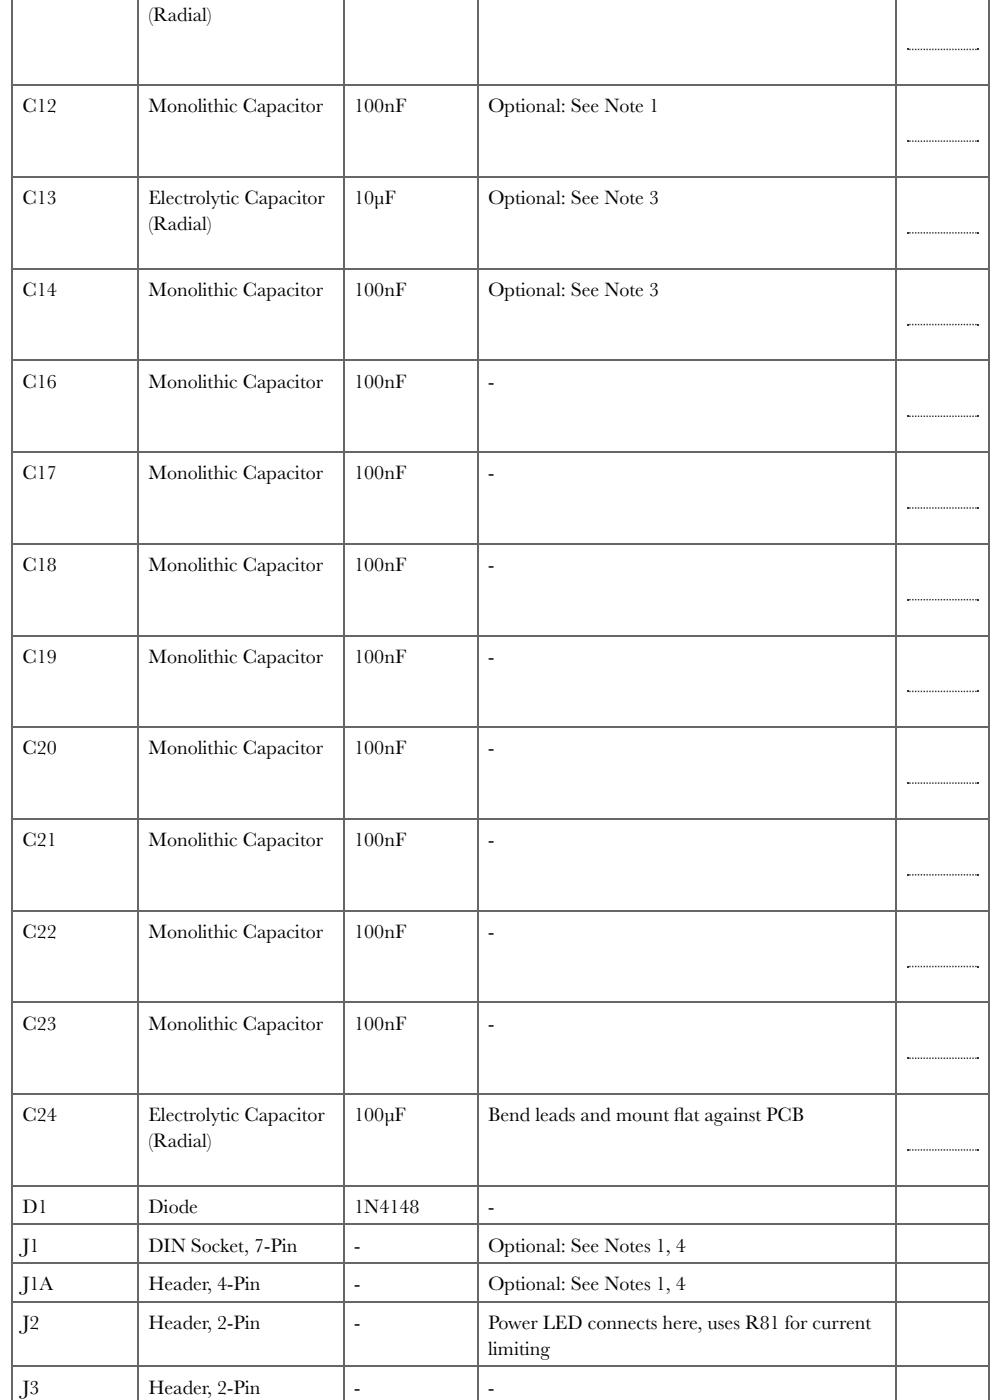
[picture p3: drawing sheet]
<svg xmlns="http://www.w3.org/2000/svg" width="246mm" height="345mm" viewBox="0 0 246 345" stroke-linecap="round" stroke-linejoin="round" font-family="sans-serif">
<defs><g id="words">
<g font-size="4.9">
<text x="36.5" y="5.1">(Radial)</text>
<text x="5.5" y="27.7">C12</text>
<text x="36.5" y="27.7">Monolithic Capacitor</text>
<text x="87.1" y="27.7">100nF</text>
<text x="120.1" y="27.7">Optional: See Note 1</text>
<text x="5.5" y="50.3">C13</text>
<text x="36.5" y="50.3">Electrolytic Capacitor</text>
<text x="87.1" y="50.3">10µF</text>
<text x="120.1" y="50.3">Optional: See Note 3</text>
<text x="36.5" y="56.6">(Radial)</text>
<text x="5.5" y="72.8">C14</text>
<text x="36.5" y="72.8">Monolithic Capacitor</text>
<text x="87.1" y="72.8">100nF</text>
<text x="120.1" y="72.8">Optional: See Note 3</text>
<text x="5.5" y="95.4">C16</text>
<text x="36.5" y="95.4">Monolithic Capacitor</text>
<text x="87.1" y="95.4">100nF</text>
<text x="120.1" y="95.4">-</text>
<text x="5.5" y="118">C17</text>
<text x="36.5" y="118">Monolithic Capacitor</text>
<text x="87.1" y="118">100nF</text>
<text x="120.1" y="118">-</text>
<text x="5.5" y="140.6">C18</text>
<text x="36.5" y="140.6">Monolithic Capacitor</text>
<text x="87.1" y="140.6">100nF</text>
<text x="120.1" y="140.6">-</text>
<text x="5.5" y="163.2">C19</text>
<text x="36.5" y="163.2">Monolithic Capacitor</text>
<text x="87.1" y="163.2">100nF</text>
<text x="120.1" y="163.2">-</text>
<text x="5.5" y="185.7">C20</text>
<text x="36.5" y="185.7">Monolithic Capacitor</text>
<text x="87.1" y="185.7">100nF</text>
<text x="120.1" y="185.7">-</text>
<text x="5.5" y="208.3">C21</text>
<text x="36.5" y="208.3">Monolithic Capacitor</text>
<text x="87.1" y="208.3">100nF</text>
<text x="120.1" y="208.3">-</text>
<text x="5.5" y="230.9">C22</text>
<text x="36.5" y="230.9">Monolithic Capacitor</text>
<text x="87.1" y="230.9">100nF</text>
<text x="120.1" y="230.9">-</text>
<text x="5.5" y="253.5">C23</text>
<text x="36.5" y="253.5">Monolithic Capacitor</text>
<text x="87.1" y="253.5">100nF</text>
<text x="120.1" y="253.5">-</text>
<text x="5.5" y="276">C24</text>
<text x="36.5" y="276">Electrolytic Capacitor</text>
<text x="87.1" y="276">100µF</text>
<text x="120.1" y="276">Bend leads and mount f</text>
<text x="165.9" y="276">lat against PCB</text>
<text x="36.5" y="282.4">(Radial)</text>
<text x="5.5" y="298.6">D1</text>
<text x="36.5" y="298.6">Diode</text>
<text x="87.1" y="298.6">1N4148</text>
<text x="120.1" y="298.6">-</text>
<text x="5.5" y="308.2">J1</text>
<text x="36.5" y="308.2">DIN Socket, 7-Pin</text>
<text x="87.1" y="308.2">-</text>
<text x="120.1" y="308.2">Optional: See Notes 1, 4</text>
<text x="5.5" y="317.7">J1A</text>
<text x="36.5" y="317.7">Header, 4-Pin</text>
<text x="87.1" y="317.7">-</text>
<text x="120.1" y="317.7">Optional: See Notes 1, 4</text>
<text x="5.5" y="327.2">J2</text>
<text x="36.5" y="327.2">Header, 2-Pin</text>
<text x="87.1" y="327.2">-</text>
<text x="120.1" y="327.2">Power LED connects here, uses R81 for current</text>
<text x="120.1" y="333.6">limiting</text>
<text x="5.5" y="343.1">J3</text>
<text x="36.5" y="343.1">Header, 2-Pin</text>
<text x="87.1" y="343.1">-</text>
<text x="120.1" y="343.1">-</text>
</g>
</g></defs>
<g fill="none" stroke="#666" stroke-width=".35">
<path d="M3 -.1v344.8M34 -.1v344.8M84.7 -.1v344.8M117.5 -.1v344.8M220.5 -.1v344.8M243.2 -.1v344.8M2.8 21h240.6M2.8 43.6h240.6M2.8 66.1h240.6M2.8 88.7h240.6M2.8 111.3h240.6M2.8 133.9h240.6"/>
<path d="M2.8 156.5h240.6M2.8 179h240.6M2.8 201.6h240.6M2.8 224.2h240.6M2.8 246.8h240.6M2.8 269.3h240.6M2.8 291.9h240.6M2.8 311h240.6M2.8 301.4h240.6M2.8 336.4h240.6M2.8 320.5h240.6"/>
</g>
<g fill="#333">
<path d="M223.1 12h.4v.3h-.4z"/>
<path d="M240.4 12h.4v.3h-.4z"/>
</g>
<path d="M223.5 12.2h16.9" fill="none" stroke="#333" stroke-width=".35" stroke-dasharray=".4 .4" stroke-dashoffset=".5" stroke-linecap="butt"/>
<g fill="#333">
<path d="M223.1 34.6h.4v.3h-.4z"/>
<path d="M240.4 34.6h.4v.3h-.4z"/>
</g>
<path d="M223.5 34.7h16.9" fill="none" stroke="#333" stroke-width=".35" stroke-dasharray=".4 .4" stroke-dashoffset=".5" stroke-linecap="butt"/>
<g fill="#333">
<path d="M223.1 57.1h.4v.4h-.4z"/>
<path d="M240.4 57.1h.4v.4h-.4z"/>
</g>
<path d="M223.5 57.3h16.9" fill="none" stroke="#333" stroke-width=".35" stroke-dasharray=".4 .4" stroke-dashoffset=".5" stroke-linecap="butt"/>
<g fill="#333">
<path d="M223.1 79.7h.4v.4h-.4z"/>
<path d="M240.4 79.7h.4v.4h-.4z"/>
</g>
<path d="M223.5 79.9h16.9" fill="none" stroke="#333" stroke-width=".35" stroke-dasharray=".4 .4" stroke-dashoffset=".5" stroke-linecap="butt"/>
<g fill="#333">
<path d="M223.1 102.3h.4v.4h-.4z"/>
<path d="M240.4 102.3h.4v.4h-.4z"/>
</g>
<path d="M223.5 102.5h16.9" fill="none" stroke="#333" stroke-width=".35" stroke-dasharray=".4 .4" stroke-dashoffset=".5" stroke-linecap="butt"/>
<g fill="#333">
<path d="M223.1 124.9h.4v.3h-.4z"/>
<path d="M240.4 124.9h.4v.3h-.4z"/>
</g>
<path d="M223.5 125.1h16.9" fill="none" stroke="#333" stroke-width=".35" stroke-dasharray=".4 .4" stroke-dashoffset=".5" stroke-linecap="butt"/>
<g fill="#333">
<path d="M223.1 147.5h.4v.3h-.4z"/>
<path d="M240.4 147.5h.4v.3h-.4z"/>
</g>
<path d="M223.5 147.6h16.9" fill="none" stroke="#333" stroke-width=".35" stroke-dasharray=".4 .4" stroke-dashoffset=".5" stroke-linecap="butt"/>
<g fill="#333">
<path d="M223.1 170h.4v.4h-.4z"/>
<path d="M240.4 170h.4v.4h-.4z"/>
</g>
<path d="M223.5 170.2h16.9" fill="none" stroke="#333" stroke-width=".35" stroke-dasharray=".4 .4" stroke-dashoffset=".5" stroke-linecap="butt"/>
<g fill="#333">
<path d="M223.1 192.6h.4v.4h-.4z"/>
<path d="M240.4 192.6h.4v.4h-.4z"/>
</g>
<path d="M223.5 192.8h16.9" fill="none" stroke="#333" stroke-width=".35" stroke-dasharray=".4 .4" stroke-dashoffset=".5" stroke-linecap="butt"/>
<g fill="#333">
<path d="M223.1 215.2h.4v.3h-.4z"/>
<path d="M240.4 215.2h.4v.3h-.4z"/>
</g>
<path d="M223.5 215.4h16.9" fill="none" stroke="#333" stroke-width=".35" stroke-dasharray=".4 .4" stroke-dashoffset=".5" stroke-linecap="butt"/>
<g fill="#333">
<path d="M223.1 237.8h.4v.3h-.4z"/>
<path d="M240.4 237.8h.4v.3h-.4z"/>
</g>
<path d="M223.5 237.9h16.9" fill="none" stroke="#333" stroke-width=".35" stroke-dasharray=".4 .4" stroke-dashoffset=".5" stroke-linecap="butt"/>
<g fill="#333">
<path d="M223.1 260.3h.4v.4h-.4z"/>
<path d="M240.4 260.3h.4v.4h-.4z"/>
</g>
<path d="M223.5 260.5h16.9" fill="none" stroke="#333" stroke-width=".35" stroke-dasharray=".4 .4" stroke-dashoffset=".5" stroke-linecap="butt"/>
<g fill="#333">
<path d="M223.1 282.9h.4v.4h-.4z"/>
<path d="M240.4 282.9h.4v.4h-.4z"/>
</g>
<path d="M223.5 283.1h16.9" fill="none" stroke="#333" stroke-width=".35" stroke-dasharray=".4 .4" stroke-dashoffset=".5" stroke-linecap="butt"/>
<use href="#words"/>
</svg>
